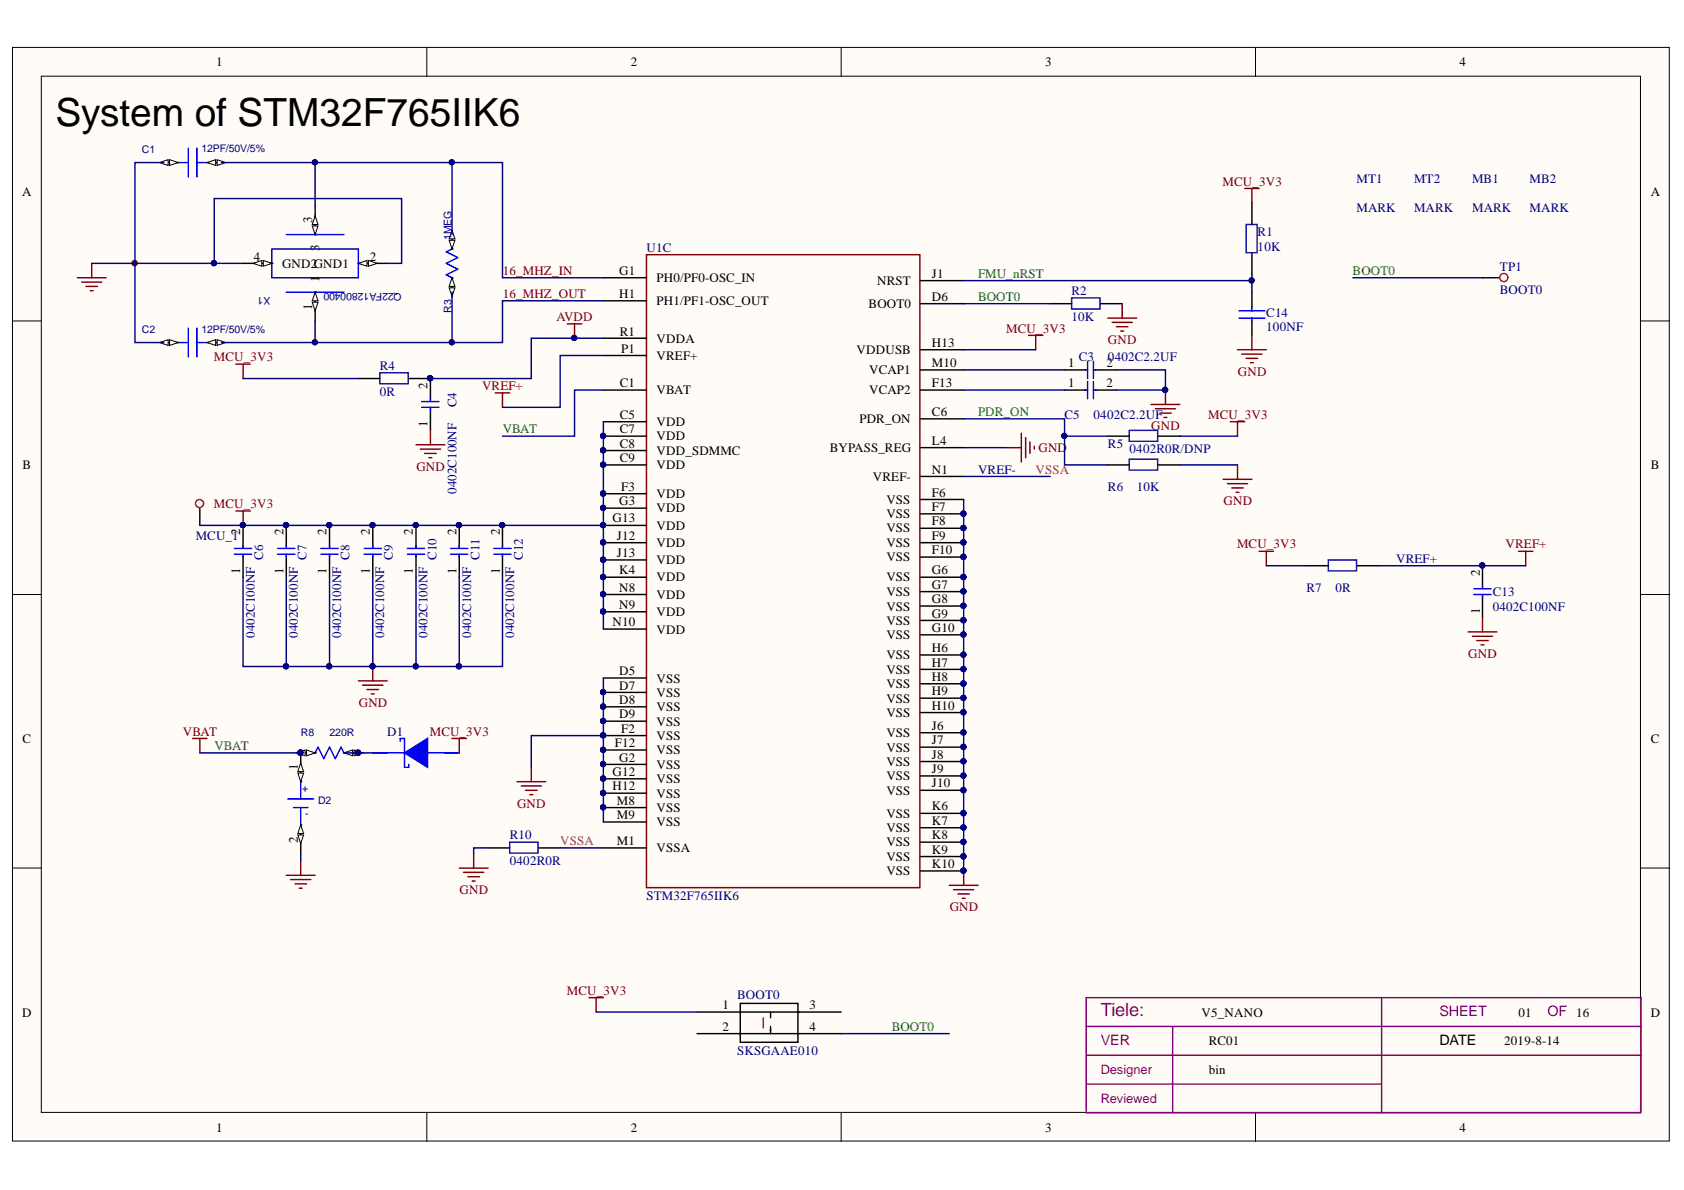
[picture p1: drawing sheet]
<svg xmlns="http://www.w3.org/2000/svg" width="297mm" height="210mm" viewBox="0 0 297 210" stroke-linecap="round" stroke-linejoin="round" font-family="sans-serif">
<defs><g id="words">
<text font-size="6.8" x="9.8" y="22.2">System of STM32F765IIK6</text>
<text font-size="3.2" fill="#7d0089" x="194.2" y="179.1">Tiele:</text>
<g font-size="2.5" fill="#800080">
<text x="253.9" y="179.2">SHEET</text>
<text x="272.9" y="179.2">OF 16</text>
<text x="194.2" y="184.3">VER</text>
</g>
<text font-size="2.5" x="253.9" y="184.3">DATE</text>
<g font-size="2.3">
<text x="38.2" y="11.7">1</text>
<text x="111.3" y="11.7">2</text>
<text x="184.4" y="11.7">3</text>
<text x="257.5" y="11.7">4</text>
<text x="3.9" y="34.5">A</text>
<text x="291.2" y="34.5">A</text>
<text x="55.1" y="39.3" transform="rotate(-90 55.1 39.3)">3</text>
<text x="44.8" y="46">4</text>
<text x="49.7" y="47.3">GND2GND1</text>
<text x="56.3" y="44.3" transform="rotate(-90 56.3 44.3)">3</text>
<text x="65.2" y="46">2</text>
<text x="56.3" y="49.7" transform="rotate(-90 56.3 49.7)">1</text>
<text x="109.2" y="48.5">G1</text>
<text x="109.2" y="52.6">H1</text>
<text x="115.8" y="49.8">PH0/PF0-OSC_IN</text>
<text x="115.8" y="53.9">PH1/PF1-OSC_OUT</text>
<text x="154.7" y="50.3">NRST</text>
<text x="164.4" y="49">J1</text>
<text x="164.4" y="53.1">D6</text>
<text x="55.1" y="54.7" transform="rotate(-90 55.1 54.7)">1</text>
<text x="109.3" y="59.2">R1</text>
<text x="153.2" y="54.4">BOOT0</text>
<text x="109.6" y="62.2">P1</text>
<text x="115.8" y="63.5">VREF+</text>
<text x="115.8" y="60.5">VDDA</text>
<text x="151.1" y="62.5">VDDUSB</text>
<text x="164.4" y="61.2">H13</text>
<text x="164.4" y="64.8">M10</text>
<text x="188.4" y="64.8">1</text>
<text x="195.2" y="64.8">2</text>
<text x="75.4" y="68.6" transform="rotate(-90 75.4 68.6)">2</text>
<text x="109.3" y="68.3">C1</text>
<text x="115.8" y="69.6">VBAT</text>
<text x="153.3" y="66">VCAP1</text>
<text x="153.3" y="69.6">VCAP2</text>
<text x="164.4" y="68.3">F13</text>
<text x="188.4" y="68.3">1</text>
<text x="195.2" y="68.3">2</text>
<text x="75.4" y="75.2" transform="rotate(-90 75.4 75.2)">1</text>
<text x="109.3" y="73.9">C5</text>
<text x="109.3" y="76.4">C7</text>
<text x="115.8" y="75.2">VDD</text>
<text x="115.8" y="77.7">VDD</text>
<text x="151.6" y="74.7">PDR_ON</text>
<text x="164.4" y="73.4">C6</text>
<text x="4" y="82.8">B</text>
<text x="109.3" y="81.5">C9</text>
<text x="109.3" y="79">C8</text>
<text x="115.8" y="82.8">VDD</text>
<text x="115.8" y="80.2">VDD_SDMMC</text>
<text x="146.4" y="79.7">BYPASS_REG</text>
<text x="164.4" y="83.5">N1</text>
<text x="164.4" y="78.5">L4</text>
<text x="291.2" y="82.8">B</text>
<text x="109.2" y="89.1">G3</text>
<text x="109.6" y="86.6">F3</text>
<text x="115.8" y="87.8">VDD</text>
<text x="154" y="84.8">VREF-</text>
<text x="156.4" y="88.9">VSS</text>
<text x="164.4" y="87.6">F6</text>
<text x="42.4" y="94.4" transform="rotate(-90 42.4 94.4)">2</text>
<text x="50" y="94.4" transform="rotate(-90 50 94.4)">2</text>
<text x="57.6" y="94.4" transform="rotate(-90 57.6 94.4)">2</text>
<text x="65.2" y="94.4" transform="rotate(-90 65.2 94.4)">2</text>
<text x="72.8" y="94.4" transform="rotate(-90 72.8 94.4)">2</text>
<text x="80.5" y="94.4" transform="rotate(-90 80.5 94.4)">2</text>
<text x="88.2" y="94.4" transform="rotate(-90 88.2 94.4)">2</text>
<text x="108" y="92.2">G13</text>
<text x="108.8" y="95.2">J12</text>
<text x="115.8" y="90.4">VDD</text>
<text x="115.8" y="93.4">VDD</text>
<text x="156.4" y="91.4">VSS</text>
<text x="156.4" y="93.9">VSS</text>
<text x="164.4" y="90.1">F7</text>
<text x="164.4" y="92.7">F8</text>
<text x="164.4" y="95.2">F9</text>
<text x="42.4" y="101.2" transform="rotate(-90 42.4 101.2)">1</text>
<text x="50" y="101.2" transform="rotate(-90 50 101.2)">1</text>
<text x="57.6" y="101.2" transform="rotate(-90 57.6 101.2)">1</text>
<text x="65.2" y="101.2" transform="rotate(-90 65.2 101.2)">1</text>
<text x="72.8" y="101.2" transform="rotate(-90 72.8 101.2)">1</text>
<text x="80.5" y="101.2" transform="rotate(-90 80.5 101.2)">1</text>
<text x="88.2" y="101.2" transform="rotate(-90 88.2 101.2)">1</text>
<text x="108.8" y="98.2">J13</text>
<text x="109.2" y="101.3">K4</text>
<text x="115.8" y="96.5">VDD</text>
<text x="115.8" y="99.5">VDD</text>
<text x="156.4" y="96.5">VSS</text>
<text x="156.4" y="99">VSS</text>
<text x="164.4" y="97.7">F10</text>
<text x="164.4" y="101.3">G6</text>
<text x="261" y="101.5" transform="rotate(-90 261 101.5)">2</text>
<text x="109.2" y="104.4">N8</text>
<text x="109.2" y="107.5">N9</text>
<text x="115.8" y="102.5">VDD</text>
<text x="115.8" y="105.7">VDD</text>
<text x="156.4" y="102.5">VSS</text>
<text x="156.4" y="105.2">VSS</text>
<text x="156.4" y="107.7">VSS</text>
<text x="164.4" y="103.9">G7</text>
<text x="164.4" y="106.4">G8</text>
<text x="108" y="110.5">N10</text>
<text x="115.8" y="108.7">VDD</text>
<text x="115.8" y="111.8">VDD</text>
<text x="156.4" y="110.2">VSS</text>
<text x="156.4" y="112.8">VSS</text>
<text x="164.4" y="109">G9</text>
<text x="164.4" y="111.5">G10</text>
<text x="261" y="108.3" transform="rotate(-90 261 108.3)">1</text>
<text x="109.2" y="119.1">D5</text>
<text x="156.4" y="116.3">VSS</text>
<text x="156.4" y="118.9">VSS</text>
<text x="164.4" y="115.1">H6</text>
<text x="164.4" y="117.6">H7</text>
<text x="109.2" y="121.7">D7</text>
<text x="109.2" y="124.2">D8</text>
<text x="115.8" y="120.4">VSS</text>
<text x="115.8" y="122.9">VSS</text>
<text x="115.8" y="125.5">VSS</text>
<text x="156.4" y="121.4">VSS</text>
<text x="156.4" y="123.9">VSS</text>
<text x="164.4" y="120.1">H8</text>
<text x="164.4" y="122.7">H9</text>
<text x="164.4" y="125.2">H10</text>
<text x="4" y="131">C</text>
<text x="108.5" y="131.8">F12</text>
<text x="109.2" y="126.7">D9</text>
<text x="109.6" y="129.3">F2</text>
<text x="115.8" y="128">VSS</text>
<text x="115.8" y="130.5">VSS</text>
<text x="156.4" y="126.5">VSS</text>
<text x="156.4" y="130">VSS</text>
<text x="164.4" y="128.8">J6</text>
<text x="164.4" y="131.3">J7</text>
<text x="291.2" y="131">C</text>
<text x="52.5" y="135.9" transform="rotate(-90 52.5 135.9)">1</text>
<text x="108" y="136.9">G12</text>
<text x="109.2" y="134.3">G2</text>
<text x="115.8" y="133.1">VSS</text>
<text x="115.8" y="135.6">VSS</text>
<text x="156.4" y="132.6">VSS</text>
<text x="156.4" y="135.1">VSS</text>
<text x="156.4" y="137.6">VSS</text>
<text x="164.4" y="133.8">J8</text>
<text x="164.4" y="136.4">J9</text>
<text x="108" y="139.4">H12</text>
<text x="108.8" y="141.9">M8</text>
<text x="115.8" y="138.1">VSS</text>
<text x="115.8" y="140.7">VSS</text>
<text x="115.8" y="143.2">VSS</text>
<text x="156.4" y="140.2">VSS</text>
<text x="164.4" y="143">K6</text>
<text x="164.4" y="138.9">J10</text>
<text x="52.5" y="148.7" transform="rotate(-90 52.5 148.7)">2</text>
<text x="108.8" y="144.5">M9</text>
<text x="108.8" y="149">M1</text>
<text x="115.8" y="145.7">VSS</text>
<text x="156.4" y="149.3">VSS</text>
<text x="156.4" y="146.8">VSS</text>
<text x="156.4" y="144.2">VSS</text>
<text x="164.4" y="148">K8</text>
<text x="164.4" y="145.5">K7</text>
<text x="115.8" y="150.3">VSSA</text>
<text x="156.4" y="151.8">VSS</text>
<text x="156.4" y="154.4">VSS</text>
<text x="164.4" y="150.6">K9</text>
<text x="164.4" y="153.1">K10</text>
<text x="3.9" y="179.3">D</text>
<text x="127.4" y="178">1</text>
<text x="142.8" y="178">3</text>
<text x="211.9" y="179.3">V5_NANO</text>
<text x="267.9" y="179.3">01</text>
<text x="291.2" y="179.3">D</text>
<text x="127.4" y="181.8">2</text>
<text x="142.8" y="181.8">4</text>
<text x="213.2" y="184.4">RC01</text>
<text x="265.3" y="184.4">2019-8-14</text>
<text x="213.2" y="189.4">bin</text>
<text x="38.2" y="199.6">1</text>
<text x="111.3" y="199.6">2</text>
<text x="184.4" y="199.6">3</text>
<text x="257.5" y="199.6">4</text>
</g>
<g font-size="2.3" fill="#800000">
<text x="215.7" y="32.7">MCU_3V3</text>
<text x="88.7" y="48.5">16_MHZ_IN</text>
<text x="88.7" y="52.6">16_MHZ_OUT</text>
<text x="98.1" y="56.6">AVDD</text>
<text x="177.5" y="58.7">MCU_3V3</text>
<text x="37.7" y="63.7">MCU_3V3</text>
<text x="195.4" y="60.7">GND</text>
<text x="85" y="68.8">VREF+</text>
<text x="218.4" y="66.3">GND</text>
<text x="203.1" y="75.9">GND</text>
<text x="213.1" y="73.9">MCU_3V3</text>
<text x="73.4" y="83">GND</text>
<text x="183.2" y="79.7">GND</text>
<text x="37.7" y="89.6">MCU_3V3</text>
<text x="215.8" y="89.1">GND</text>
<text x="218.2" y="96.7">MCU_3V3</text>
<text x="265.6" y="96.7">VREF+</text>
<text x="259" y="116.1">GND</text>
<text x="63.3" y="124.7">GND</text>
<text x="32.2" y="129.8">VBAT</text>
<text x="75.8" y="129.8">MCU_3V3</text>
<text x="91.2" y="142.4">GND</text>
<text x="81.1" y="157.7">GND</text>
<text x="167.5" y="160.7">GND</text>
<text x="100" y="175.5">MCU_3V3</text>
</g>
<g font-size="2.3" fill="#000080">
<text x="239.3" y="32.3">MT1</text>
<text x="249.4" y="32.3">MT2</text>
<text x="259.7" y="32.3">MB1</text>
<text x="269.8" y="32.3">MB2</text>
<text x="221.8" y="41.6">R1</text>
<text x="239.3" y="37.4">MARK</text>
<text x="249.4" y="37.4">MARK</text>
<text x="259.7" y="37.4">MARK</text>
<text x="269.8" y="37.4">MARK</text>
<text x="114" y="44.5">U1C</text>
<text x="221.8" y="44.2">10K</text>
<text x="264.6" y="47.8">TP1</text>
<text x="189" y="52.1">R2</text>
<text x="264.6" y="51.8">BOOT0</text>
<text x="189" y="56.6">10K</text>
<text x="223.4" y="55.9">C14</text>
<text x="223.4" y="58.4">100NF</text>
<text x="67" y="65.3">R4</text>
<text x="190.3" y="63.7">C3</text>
<text x="195.4" y="63.7">0402C2.2UF</text>
<text x="67" y="69.8">0R</text>
<text x="80.5" y="71.9" transform="rotate(-90 80.5 71.9)">C4</text>
<text x="187.7" y="73.9">C5</text>
<text x="192.9" y="73.9">0402C2.2UF</text>
<text x="172.5" y="83.5">VREF-</text>
<text x="195.4" y="79">R5</text>
<text x="199.2" y="80">0402R0R/DNP</text>
<text x="80.5" y="87.1" transform="rotate(-90 80.5 87.1)">0402C100NF</text>
<text x="195.4" y="86.6">R6</text>
<text x="200.5" y="86.6">10K</text>
<text x="34.5" y="95.2">MCU_1</text>
<text x="46.4" y="98.7" transform="rotate(-90 46.4 98.7)">C6</text>
<text x="54.1" y="98.7" transform="rotate(-90 54.1 98.7)">C7</text>
<text x="61.7" y="98.7" transform="rotate(-90 61.7 98.7)">C8</text>
<text x="69.3" y="98.7" transform="rotate(-90 69.3 98.7)">C9</text>
<text x="77" y="98.7" transform="rotate(-90 77 98.7)">C10</text>
<text x="84.6" y="98.7" transform="rotate(-90 84.6 98.7)">C11</text>
<text x="92.2" y="98.7" transform="rotate(-90 92.2 98.7)">C12</text>
<text x="246.3" y="99.3">VREF+</text>
<text x="230.5" y="104.4">R7</text>
<text x="235.5" y="104.4">0R</text>
<text x="263.3" y="105.2">C13</text>
<text x="263.3" y="107.7">0402C100NF</text>
<text x="44.9" y="112.5" transform="rotate(-90 44.9 112.5)">0402C100NF</text>
<text x="52.5" y="112.5" transform="rotate(-90 52.5 112.5)">0402C100NF</text>
<text x="60.2" y="112.5" transform="rotate(-90 60.2 112.5)">0402C100NF</text>
<text x="67.8" y="112.5" transform="rotate(-90 67.8 112.5)">0402C100NF</text>
<text x="75.4" y="112.5" transform="rotate(-90 75.4 112.5)">0402C100NF</text>
<text x="83.1" y="112.5" transform="rotate(-90 83.1 112.5)">0402C100NF</text>
<text x="90.7" y="112.5" transform="rotate(-90 90.7 112.5)">0402C100NF</text>
<text x="68.3" y="129.8">D1</text>
<text x="89.9" y="148">R10</text>
<text x="89.9" y="152.6">0402R0R</text>
<text x="114" y="158.7">STM32F765IIK6</text>
<text x="130" y="176.3">BOOT0</text>
<text x="130" y="186.2">SKSGAAE010</text>
</g>
<g font-size="2.3" fill="#008000">
<text x="172.5" y="49">FMU_nRST</text>
<text x="172.5" y="53.1">BOOT0</text>
<text x="238.6" y="48.5">BOOT0</text>
<text x="88.7" y="76.4">VBAT</text>
<text x="172.5" y="73.4">PDR_ON</text>
<text x="37.8" y="132.3">VBAT</text>
<text x="157.3" y="181.8">BOOT0</text>
</g>
<g font-size="2.3" fill="#ad660b">
<text x="182.7" y="83.5">VSSA</text>
<text x="98.8" y="149">VSSA</text>
</g>
<g font-size="2.3" fill="#800080">
<text x="194.2" y="189.4">Designer</text>
<text x="194.2" y="194.5">Reviewed</text>
</g>
<g font-size="1.9" fill="#000080">
<text x="25" y="27.1">C1</text>
<text x="35.5" y="26.8">12PF/50V/5%</text>
<text x="79.6" y="42.4" transform="rotate(-90 79.6 42.4)">1MEG</text>
<text x="47.7" y="52.4" transform="rotate(-180 47.7 52.4)">X1</text>
<text x="70.8" y="51.7" transform="rotate(-180 70.8 51.7)">Q22FA12800400</text>
<text x="25" y="58.8">C2</text>
<text x="35.5" y="58.8">12PF/50V/5%</text>
<text x="79.6" y="55.1" transform="rotate(-90 79.6 55.1)">R3</text>
<text x="53" y="129.9">R8</text>
<text x="58.1" y="129.9">220R</text>
<text x="53.3" y="139.7">+</text>
<text x="56.1" y="141.8">D2</text>
<text x="53.8" y="144.1">-</text>
</g>
</g></defs>
<g fill="#fffcf8" stroke="#000" stroke-width=".18">
<path d="M2.2 8.4h292.2v192.9h-292.2z"/>
<path d="M7.3 13.4h282.1v182.8h-282.1z"/>
</g>
<path d="M75.3 8.4v5M148.4 8.4v5M221.5 8.4v5M2.2 56.6h5.1M289.5 56.6h5M2.2 104.9h5.1M289.5 104.9h5M2.2 153.1h5.1M289.5 153.1h5M75.3 196.3v5.1M148.4 196.3v5.1M221.5 196.3v5.1" fill="none" stroke="#000" stroke-width=".18"/>
<circle cx="23.7" cy="46.4" r=".47" fill="#000080" stroke="#000080" stroke-width=".18"/>
<path d="M243.7 176v20.3M191.6 196v-20h97.9v20M191.6 181.1h97.9M191.6 191.2h52.1M191.6 186.1h97.9M191.6 196.3h97.9M206.8 181.1v14.9" fill="none" stroke="#800080" stroke-width=".25"/>
<circle cx="23.7" cy="46.4" r=".47" fill="#800000" stroke="#800000" stroke-width=".18"/>
<path d="M33.2 57.9v5.1M34.7 57.9v5.1M31.4 60.4h1.8M34.7 60.4h1.8" fill="none" stroke="#00f" stroke-width=".25"/>
<path d="M28.9 60.4h2.5" fill="none" stroke="#000" stroke-width=".25"/>
<path d="M29.9 59.9l1.5 .5-1.5 .5z" fill="#fffcf8"/>
<path d="M29.9 59.9l1.5 .5-1.5 .5z" fill="none" stroke="#000" stroke-width=".18"/>
<path d="M28.1 60.4l1.6-.5v1z" fill="#fffcf8"/>
<path d="M28.1 60.4l1.6-.5v1z" fill="none" stroke="#000" stroke-width=".18"/>
<path d="M36.5 60.4h2.6" fill="none" stroke="#000" stroke-width=".25"/>
<path d="M36.5 60.4l1.5-.5v1z" fill="#fffcf8"/>
<path d="M36.5 60.4l1.5-.5v1z" fill="none" stroke="#000" stroke-width=".18"/>
<path d="M38.3 59.9l1.5 .5-1.5 .5z" fill="#fffcf8"/>
<path d="M38.3 59.9l1.5 .5-1.5 .5z" fill="none" stroke="#000" stroke-width=".18"/>
<path d="M48 43.9h15.2v5.1h-15.2zM48 46.5h.1M50.5 51.5h10.2M50.5 41.4h10.2M55.6 41.4h.1M55.6 51.5h.1M63.2 46.5h.1" fill="none" stroke="#00f" stroke-width=".25"/>
<path d="M55.6 51.5v5.1" fill="none" stroke="#000" stroke-width=".25"/>
<path d="M55.6 51.5l.5 1.6h-1z" fill="#fffcf8"/>
<path d="M55.6 51.5l.5 1.6h-1z" fill="none" stroke="#000" stroke-width=".18"/>
<path d="M55.1 53.3h1l-.5 1.5z" fill="#fffcf8"/>
<path d="M55.1 53.3h1l-.5 1.5z" fill="none" stroke="#000" stroke-width=".18"/>
<path d="M63.2 46.5h5.1" fill="none" stroke="#000" stroke-width=".25"/>
<path d="M63.2 46.5l1.5-.6v1.1z" fill="#fffcf8"/>
<path d="M63.2 46.5l1.5-.6v1.1z" fill="none" stroke="#000" stroke-width=".18"/>
<path d="M65 45.9l1.5 .6-1.5 .5z" fill="#fffcf8"/>
<path d="M65 45.9l1.5 .6-1.5 .5z" fill="none" stroke="#000" stroke-width=".18"/>
<path d="M55.6 36.3v5.1" fill="none" stroke="#000" stroke-width=".25"/>
<path d="M55.1 39.9h1l-.5 1.5z" fill="#fffcf8"/>
<path d="M55.1 39.9h1l-.5 1.5z" fill="none" stroke="#000" stroke-width=".18"/>
<path d="M55.6 38.1l.5 1.5h-1z" fill="#fffcf8"/>
<path d="M55.6 38.1l.5 1.5h-1z" fill="none" stroke="#000" stroke-width=".18"/>
<path d="M42.9 46.5h5.1" fill="none" stroke="#000" stroke-width=".25"/>
<path d="M46.4 45.9l1.6 .6-1.6 .5z" fill="#fffcf8"/>
<path d="M46.4 45.9l1.6 .6-1.6 .5z" fill="none" stroke="#000" stroke-width=".18"/>
<path d="M44.7 46.5l1.5-.6v1.1z" fill="#fffcf8"/>
<path d="M44.7 46.5l1.5-.6v1.1z" fill="none" stroke="#000" stroke-width=".18"/>
<path d="M79.7 43.9h.1M79.7 49h.1M79.7 43.9l-1 .5 2.1 1-2.1 1.1 2.1 1-2.1 1 1 .5" fill="none" stroke="#00f" stroke-width=".25"/>
<path d="M79.7 49v2.5" fill="none" stroke="#000" stroke-width=".25"/>
<path d="M79.7 49l.5 1.5h-1z" fill="#fffcf8"/>
<path d="M79.7 49l.5 1.5h-1z" fill="none" stroke="#000" stroke-width=".18"/>
<path d="M79.2 50.8h1l-.5 1.5z" fill="#fffcf8"/>
<path d="M79.2 50.8h1l-.5 1.5z" fill="none" stroke="#000" stroke-width=".18"/>
<path d="M79.7 41.4v2.5" fill="none" stroke="#000" stroke-width=".25"/>
<path d="M79.2 42.4h1l-.5 1.5z" fill="#fffcf8"/>
<path d="M79.2 42.4h1l-.5 1.5z" fill="none" stroke="#000" stroke-width=".18"/>
<path d="M79.7 40.6l.5 1.5h-1z" fill="#fffcf8"/>
<path d="M79.7 40.6l.5 1.5h-1z" fill="none" stroke="#000" stroke-width=".18"/>
<path d="M31.4 28.7h1.8M33.2 26.1v5.1M34.7 28.7h1.8M34.7 26.1v5.1" fill="none" stroke="#00f" stroke-width=".25"/>
<path d="M28.9 28.7h2.5" fill="none" stroke="#000" stroke-width=".25"/>
<path d="M29.9 28.2l1.5 .5-1.5 .5z" fill="#fffcf8"/>
<path d="M29.9 28.2l1.5 .5-1.5 .5z" fill="none" stroke="#000" stroke-width=".18"/>
<path d="M28.1 28.7l1.6-.5v1z" fill="#fffcf8"/>
<path d="M28.1 28.7l1.6-.5v1z" fill="none" stroke="#000" stroke-width=".18"/>
<path d="M36.5 28.7h2.6" fill="none" stroke="#000" stroke-width=".25"/>
<path d="M36.5 28.7l1.5-.5v1z" fill="#fffcf8"/>
<path d="M36.5 28.7l1.5-.5v1z" fill="none" stroke="#000" stroke-width=".18"/>
<path d="M38.3 28.2l1.5 .5-1.5 .5z" fill="#fffcf8"/>
<path d="M38.3 28.2l1.5 .5-1.5 .5z" fill="none" stroke="#000" stroke-width=".18"/>
<g fill="none" stroke="#800000" stroke-width=".25">
<path d="M219.6 33.2h2.5M220.8 33.2v2.6M13.6 49h5.1M14.4 49.8h3.6M15.2 50.5h2M15.9 51.3h.5M16.2 46.5v2.5M114 44.9h48.3v111.7h-48.3zM195.4 56.1h5.1M196.2 56.9h3.5M196.9 57.6h2.1M197.7 58.4h.5"/>
<path d="M197.9 53.6v2.5M177.6 79h2.5M180.1 76.4v5.1M180.9 77.2v3.5M181.7 77.9v2.1M182.4 78.7v.5M203 71.3h5.1M203.8 72.1h3.6M204.6 72.9h2M205.3 73.6h.5M205.6 68.8v2.5M217 74.4h2.6"/>
<path d="M218.3 74.4v2.5M41.6 90.1h2.5M42.9 90.1v2.6M215.7 84.5h5.1M216.5 85.3h3.6M217.3 86.1h2M218 86.8h.5M218.3 82v2.5M65.8 117.6v2.5M63.2 120.1h5.1M64 120.9h3.5M64.7 121.6h2.1"/>
<path d="M65.5 122.4h.5M91.2 137.9h5.1M91.9 138.6h3.6M92.7 139.4h2M93.7 135.3v2.6M81 153.1h5.1M81.8 153.9h3.5M82.5 154.6h2.1M83.3 155.4h.5M83.5 150.6v2.5M93.5 140.2h.5M167.4 156.2h5.1"/>
<path d="M168.2 156.9h3.6M169 157.7h2M169.7 158.4h.5M170 153.6v2.6"/>
</g>
<g fill="none" stroke="#000" stroke-width=".25">
<path d="M220.8 35.8v3.8M106.4 49h7.7M106.4 53.1h7.7M106.4 59.7h7.7M162.4 49.5h7.6M162.4 53.6h7.6M185.2 53.6h3.8M194.1 53.6h3.8M220.8 44.7v3.8M261.5 49h3.8M106.4 62.7h7.7M106.4 74.4h7.7"/>
<path d="M106.4 76.9h7.7M106.4 79.5h7.7M106.4 68.8h7.7M162.4 61.7h7.6M162.4 73.9h7.6M162.4 68.8h7.6M162.4 79h7.6M162.4 65.2h7.6M187.8 68.8h3.8M187.8 65.2h3.8M193.1 68.8h3.8M193.1 65.2h3.8"/>
<path d="M195.4 76.9h3.8M204.3 76.9h3.8M42.9 92.7v3.8M42.9 98v3.8M50.5 92.7v3.8M50.5 98v3.8M58.1 92.7v3.8M58.1 98v3.8M65.8 92.7v3.8M65.8 98v3.8M73.4 92.7v3.8M73.4 98v3.8"/>
<path d="M81 92.7v3.8M81 98v3.8M88.6 92.7v3.8M88.6 98v3.8M106.4 87.1h7.7M106.4 82h7.7M106.4 95.7h7.7M106.4 89.6h7.7M106.4 92.7h7.7M106.4 98.8h7.7M162.4 84h7.6M162.4 88.1h7.6"/>
<path d="M162.4 90.6h7.6M162.4 93.2h7.6M162.4 95.7h7.6M162.4 98.3h7.6M195.4 82h3.8M204.3 82h3.8M106.4 101.8h7.7M106.4 119.6h7.7M106.4 104.9h7.7M106.4 107.9h7.7M106.4 111h7.7M162.4 101.8h7.6"/>
<path d="M162.4 104.4h7.6M162.4 106.9h7.6M162.4 109.4h7.6M162.4 112h7.6M162.4 115.5h7.6M162.4 118.1h7.6M106.4 122.1h7.7M106.4 124.7h7.7M106.4 127.2h7.7M106.4 129.8h7.7M106.4 132.3h7.7M106.4 134.8h7.7"/>
<path d="M106.4 137.4h7.7M106.4 139.9h7.7M162.4 120.6h7.6M162.4 123.1h7.6M162.4 125.7h7.6M162.4 129.2h7.6M162.4 131.8h7.6M162.4 134.3h7.6M162.4 139.4h7.6M162.4 136.9h7.6M86.1 149.6h3.8M95 149.6h3.8"/>
<path d="M106.4 142.5h7.7M106.4 145h7.7M106.4 149.6h7.7M162.4 151.1h7.6M162.4 148.5h7.6M162.4 146h7.6M162.4 143.5h7.6M162.4 153.6h7.6"/>
</g>
<g fill="#000080" stroke="#000080" stroke-width=".18">
<circle cx="106.4" cy="87" r=".46"/>
<circle cx="106.4" cy="82" r=".46"/>
<circle cx="106.4" cy="76.9" r=".46"/>
<circle cx="106.4" cy="79.4" r=".46"/>
<circle cx="169.9" cy="90.6" r=".46"/>
<circle cx="169.9" cy="93.1" r=".46"/>
<circle cx="169.9" cy="95.7" r=".46"/>
<circle cx="169.9" cy="98.2" r=".46"/>
<circle cx="169.9" cy="101.8" r=".46"/>
<circle cx="169.9" cy="104.3" r=".46"/>
<circle cx="169.9" cy="106.8" r=".46"/>
<circle cx="169.9" cy="109.4" r=".46"/>
<circle cx="169.9" cy="111.9" r=".46"/>
<circle cx="169.9" cy="115.5" r=".46"/>
<circle cx="169.9" cy="118" r=".46"/>
<circle cx="169.9" cy="120.6" r=".46"/>
<circle cx="169.9" cy="123.1" r=".46"/>
<circle cx="169.9" cy="125.6" r=".46"/>
<circle cx="169.9" cy="129.2" r=".46"/>
<circle cx="169.9" cy="131.7" r=".46"/>
<circle cx="169.9" cy="134.3" r=".46"/>
<circle cx="169.9" cy="151" r=".46"/>
<circle cx="169.9" cy="148.5" r=".46"/>
<circle cx="169.9" cy="146" r=".46"/>
<circle cx="169.9" cy="143.4" r=".46"/>
<circle cx="169.9" cy="153.6" r=".46"/>
<circle cx="106.4" cy="122.1" r=".46"/>
<circle cx="106.4" cy="124.6" r=".46"/>
<circle cx="106.4" cy="127.2" r=".46"/>
<circle cx="106.4" cy="129.7" r=".46"/>
<circle cx="106.4" cy="132.3" r=".46"/>
<circle cx="106.4" cy="134.8" r=".46"/>
<circle cx="106.4" cy="137.3" r=".46"/>
<circle cx="106.4" cy="139.9" r=".46"/>
<circle cx="106.4" cy="142.4" r=".46"/>
<circle cx="169.9" cy="139.4" r=".46"/>
<circle cx="169.9" cy="136.8" r=".46"/>
<circle cx="106.4" cy="89.6" r=".46"/>
<circle cx="106.4" cy="92.6" r=".46"/>
<circle cx="106.4" cy="95.7" r=".46"/>
<circle cx="106.4" cy="98.7" r=".46"/>
<circle cx="106.4" cy="101.8" r=".46"/>
<circle cx="106.4" cy="104.8" r=".46"/>
<circle cx="106.4" cy="107.9" r=".46"/>
<circle cx="205.5" cy="68.8" r=".47"/>
<circle cx="42.8" cy="92.6" r=".46"/>
<circle cx="50.4" cy="92.6" r=".46"/>
<circle cx="58.1" cy="92.6" r=".46"/>
<circle cx="65.7" cy="92.6" r=".46"/>
<circle cx="73.3" cy="92.6" r=".46"/>
<circle cx="80.9" cy="92.6" r=".46"/>
<circle cx="88.6" cy="92.6" r=".46"/>
<circle cx="65.7" cy="117.5" r=".46"/>
</g>
<path d="M219.8 39.6h1.9v5h-1.9zM189 52.5h5v2h-5zM199.2 75.9h5v1.9h-5zM199.2 81h5v1.9h-5zM89.9 148.5h5v2h-5z" fill="none" stroke="#0000bf" stroke-width=".25"/>
<g fill="none" stroke="#00f" stroke-width=".25">
<path d="M191.3 68.8h.5M191.3 65.2h.5M191.8 63.7v3.1M191.8 67.3v3M192.9 63.7v3.1M192.9 67.3v3M192.9 68.8h.5M192.9 65.2h.5M41.3 97.8h3.1M41.3 96.7h3.1M42.9 96.2v.5M42.9 97.8v.5"/>
<path d="M49 97.8h3M49 96.7h3M50.5 96.2v.5M50.5 97.8v.5M56.6 97.8h3.1M56.6 96.7h3.1M58.1 96.2v.5M58.1 97.8v.5M64.2 97.8h3.1M64.2 96.7h3.1M65.8 96.2v.5M65.8 97.8v.5"/>
<path d="M71.9 97.8h3M71.9 96.7h3M73.4 96.2v.5M73.4 97.8v.5M79.5 97.8h3M79.5 96.7h3M81 96.2v.5M81 97.8v.5M87.1 97.8h3.1M87.1 96.7h3.1M88.6 96.2v.5M88.6 97.8v.5"/>
</g>
<circle cx="265.3" cy="49" r=".72" fill="#fffcf8" stroke="#f00" stroke-width=".25"/>
<g fill="none" stroke="#800000" stroke-width=".25">
<path d="M100.1 57.1h2.5M101.3 57.1v2.6M41.6 64.2h2.5M42.9 64.2v2.6M73.4 78.5h5.1M74.1 79.2h3.6M74.9 80h2M75.9 75.9v2.6M75.7 80.7h.5M267.9 97.2h2.5M269.1 97.2v2.6M259 111.5h5"/>
<path d="M259.7 112.2h3.6M260.5 113h2M261.2 113.8h.6M261.5 108.9v2.6"/>
</g>
<g fill="#000080" stroke="#000080" stroke-width=".18">
<circle cx="101.3" cy="59.6" r=".46"/>
<circle cx="75.9" cy="66.7" r=".46"/>
<circle cx="261.4" cy="99.7" r=".46"/>
</g>
<path d="M67 65.8h5v1.9h-5z" fill="none" stroke="#0000bf" stroke-width=".25"/>
<path d="M63.2 66.8h3.8M72.1 66.8h3.8v3.8M75.9 72.1v3.8M261.5 99.8v3.8M261.5 105.1v3.8M53 132.8v5.1" fill="none" stroke="#000" stroke-width=".25"/>
<g fill="none" stroke="#00f" stroke-width=".25">
<path d="M74.4 71.8h3M74.4 70.8h3M75.9 70.3v.5M75.9 71.8v.6M260 104.9h3M260 103.8h3M261.5 103.3v.5M261.5 104.9v.5M53 137.9h.1M53 137.9v3M50.8 140.9h4.5M51.8 142.5h2.5"/>
<path d="M53 145.5h.1M53 142.5v3"/>
</g>
<path d="M52.5 136.4h1.1l-.6 1.5z" fill="#fffcf8"/>
<path d="M52.5 136.4h1.1l-.6 1.5z" fill="none" stroke="#000" stroke-width=".18"/>
<path d="M53 134.6l.6 1.5h-1.1z" fill="#fffcf8"/>
<path d="M53 134.6l.6 1.5h-1.1z" fill="none" stroke="#000" stroke-width=".18"/>
<circle cx="53" cy="132.8" r=".46" fill="#000080" stroke="#000080" stroke-width=".18"/>
<path d="M53 145.5v5.1" fill="none" stroke="#000" stroke-width=".25"/>
<path d="M53 145.5l.6 1.5h-1.1z" fill="#fffcf8"/>
<path d="M53 145.5l.6 1.5h-1.1z" fill="none" stroke="#000" stroke-width=".18"/>
<path d="M52.5 147.3h1.1l-.6 1.5z" fill="#fffcf8"/>
<path d="M52.5 147.3h1.1l-.6 1.5z" fill="none" stroke="#000" stroke-width=".18"/>
<circle cx="53" cy="132.8" r=".46" fill="#000080" stroke="#000080" stroke-width=".18"/>
<path d="M50.5 154.4h5.1M51.3 155.1h3.5M52 155.9h2.1M52.8 156.7h.5M53 151.8v2.6" fill="none" stroke="#800000" stroke-width=".25"/>
<path d="M65.8 132.8h2.5M78.5 132.8h2.5" fill="none" stroke="#000" stroke-width=".25"/>
<path d="M65.8 132.8h15.2" fill="none" stroke="#00f" stroke-width=".25"/>
<path d="M71.3 132.8l4.1-2.5v5z" fill="#00f"/>
<path d="M55.6 132.8h.1M55.6 132.8l.5-1 1 2 1-2 1 2 1.1-2 .5 1M60.7 132.8h.1M70.6 130.8v-.5h.7v5h.8v-.5M71.3 132.8l4.1-2.5v5z" fill="none" stroke="#00f" stroke-width=".25"/>
<path d="M53 132.8h2.6" fill="none" stroke="#000" stroke-width=".25"/>
<path d="M54.1 132.3l1.5 .5-1.5 .5z" fill="#fffcf8"/>
<path d="M54.1 132.3l1.5 .5-1.5 .5z" fill="none" stroke="#000" stroke-width=".18"/>
<path d="M52.3 132.8l1.5-.5v1z" fill="#fffcf8"/>
<path d="M52.3 132.8l1.5-.5v1z" fill="none" stroke="#000" stroke-width=".18"/>
<circle cx="53" cy="132.8" r=".46" fill="#000080" stroke="#000080" stroke-width=".18"/>
<path d="M60.7 132.8h2.5" fill="none" stroke="#000" stroke-width=".25"/>
<path d="M60.7 132.8l1.5-.5v1z" fill="#fffcf8"/>
<path d="M60.7 132.8l1.5-.5v1z" fill="none" stroke="#000" stroke-width=".18"/>
<path d="M62.4 132.3l1.6 .5-1.6 .5z" fill="#fffcf8"/>
<path d="M62.4 132.3l1.6 .5-1.6 .5z" fill="none" stroke="#000" stroke-width=".18"/>
<g fill="#000080" stroke="#000080" stroke-width=".18">
<circle cx="63.2" cy="132.8" r=".46"/>
<circle cx="53" cy="132.8" r=".46"/>
</g>
<path d="M181.4 59.2h2.6M182.7 59.2v2.5M34 130.3h2.5M35.2 130.3v2.5M79.7 130.3h2.6M81 130.3v2.5" fill="none" stroke="#800000" stroke-width=".25"/>
<path d="M218.5 54.8h4.6M218.5 56.1h4.6M220.8 54.1v.7M220.8 56.1v.5" fill="none" stroke="#00f" stroke-width=".25"/>
<path d="M220.8 51.5v2.6M220.8 56.6v2.6M35.2 88.9v3.8" fill="none" stroke="#000" stroke-width=".25"/>
<circle cx="35.2" cy="88.8" r=".71" fill="#fffcf8" stroke="#f00" stroke-width=".25"/>
<path d="M220.8 59.2v2.5M87.4 69.3h2.5M88.6 69.3v2.5M218.3 61.7h5.1M219 62.5h3.6M219.8 63.2h2M220.6 64h.5M222.1 97.2h2.5M223.4 97.2v2.6M103.9 176h2.5M105.2 176v2.5" fill="none" stroke="#800000" stroke-width=".25"/>
<path d="M234.3 98.8h5v1.9h-5z" fill="none" stroke="#0000bf" stroke-width=".25"/>
<path d="M230.5 99.8h3.8M239.4 99.8h3.8M123 178.5h25.4M130.6 177h10.1v6.8h-10.1zM135.9 178.5v1M123 182.3h25.4M135.9 181.1v1.2" fill="none" stroke="#000" stroke-width=".25"/>
<path d="M134.6 179.5v1.8" fill="none" stroke="#f00" stroke-width=".25"/>
<g fill="none" stroke="#000080" stroke-width=".25">
<path d="M28.9 28.7h-5.1v31.7h5.1M39.1 28.7h40.6v12.7M55.6 28.7v7.6M79.7 28.7h8.9v20.3h17.8M16.2 46.5h26.7M37.8 46.5v-11.5h33v11.5h-2.5M55.6 56.6v3.8M79.7 51.5v8.9M106.4 53.1h-17.8v7.3h-49.5M106.4 59.7h-12.7v7.1h-17.8M170 53.6h15.2M220.8 48.5v1h-50.8"/>
<path d="M220.8 49.5v2M238.6 49h22.9M42.9 66.8h20.3M106.4 74.4v36.6M106.4 68.8h-5.1v8.1h-12.7M106.4 62.7h-7.6v9.1h-10.2M170 73.9h17.8v8.1h7.6M170 68.8h17.8M170 65.2h17.8M170 79h7.6M170 61.7h12.7M187.8 76.9h7.6"/>
<path d="M196.9 65.2h8.7v3.6h-8.7M208.1 76.9h10.2M35.2 92.7h71.2M170 88.1v65.5M170 84h15.2M208.1 82h10.2M223.4 99.8h7.1M243.2 99.8h25.9M42.9 101.8v15.8h38.1v-15.8M50.5 101.8v15.8M58.1 101.8v15.8M65.8 101.8v15.8"/>
<path d="M73.4 101.8v15.8M88.6 101.8v15.8h-7.6M106.4 119.6v25.4M35.2 132.8h17.8M60.7 132.8h5.1M106.4 129.8h-12.7v5.5M53 150.6v1.2M86.1 149.6h-2.6v1M98.8 149.6h7.6M105.2 178.5h17.8M148.4 182.3h19"/>
</g>
<g fill="#000080" stroke="#000080" stroke-width=".18">
<circle cx="55.5" cy="28.6" r=".46"/>
<circle cx="55.5" cy="60.4" r=".46"/>
<circle cx="79.7" cy="60.4" r=".46"/>
<circle cx="37.7" cy="46.4" r=".47"/>
<circle cx="79.7" cy="28.6" r=".46"/>
<circle cx="187.7" cy="76.9" r=".46"/>
<circle cx="106.4" cy="76.9" r=".46"/>
<circle cx="106.4" cy="79.4" r=".46"/>
<circle cx="106.4" cy="82" r=".46"/>
<circle cx="106.4" cy="87" r=".46"/>
<circle cx="106.4" cy="89.6" r=".46"/>
<circle cx="106.4" cy="92.6" r=".46"/>
<circle cx="106.4" cy="95.7" r=".46"/>
<circle cx="106.4" cy="98.7" r=".46"/>
<circle cx="106.4" cy="101.8" r=".46"/>
<circle cx="106.4" cy="104.8" r=".46"/>
<circle cx="106.4" cy="107.9" r=".46"/>
<circle cx="73.3" cy="117.5" r=".46"/>
<circle cx="65.7" cy="117.5" r=".46"/>
<circle cx="58.1" cy="117.5" r=".47"/>
<circle cx="50.4" cy="117.5" r=".47"/>
<circle cx="80.9" cy="117.5" r=".47"/>
<circle cx="75.9" cy="66.7" r=".46"/>
<circle cx="101.3" cy="59.6" r=".46"/>
<circle cx="53" cy="132.8" r=".46"/>
<circle cx="63.2" cy="132.8" r=".46"/>
<circle cx="88.6" cy="92.6" r=".46"/>
<circle cx="80.9" cy="92.6" r=".46"/>
<circle cx="73.3" cy="92.6" r=".46"/>
<circle cx="65.7" cy="92.6" r=".46"/>
<circle cx="58.1" cy="92.6" r=".46"/>
<circle cx="50.4" cy="92.6" r=".46"/>
<circle cx="42.8" cy="92.6" r=".46"/>
<circle cx="220.8" cy="49.5" r=".46"/>
<circle cx="205.5" cy="68.8" r=".47"/>
<circle cx="261.4" cy="99.7" r=".46"/>
<circle cx="169.9" cy="90.6" r=".46"/>
<circle cx="169.9" cy="93.1" r=".46"/>
<circle cx="169.9" cy="95.7" r=".46"/>
<circle cx="169.9" cy="98.2" r=".46"/>
<circle cx="169.9" cy="101.8" r=".46"/>
<circle cx="169.9" cy="104.3" r=".46"/>
<circle cx="169.9" cy="106.8" r=".46"/>
<circle cx="169.9" cy="109.4" r=".46"/>
<circle cx="169.9" cy="111.9" r=".46"/>
<circle cx="169.9" cy="115.5" r=".46"/>
<circle cx="169.9" cy="118" r=".46"/>
<circle cx="169.9" cy="120.6" r=".46"/>
<circle cx="169.9" cy="123.1" r=".46"/>
<circle cx="169.9" cy="125.6" r=".46"/>
<circle cx="169.9" cy="129.2" r=".46"/>
<circle cx="169.9" cy="131.7" r=".46"/>
<circle cx="169.9" cy="134.3" r=".46"/>
<circle cx="169.9" cy="136.8" r=".46"/>
<circle cx="169.9" cy="139.4" r=".46"/>
<circle cx="169.9" cy="143.4" r=".46"/>
<circle cx="169.9" cy="146" r=".46"/>
<circle cx="169.9" cy="148.5" r=".46"/>
<circle cx="169.9" cy="151" r=".46"/>
<circle cx="169.9" cy="153.6" r=".46"/>
<circle cx="106.4" cy="122.1" r=".46"/>
<circle cx="106.4" cy="124.6" r=".46"/>
<circle cx="106.4" cy="127.2" r=".46"/>
<circle cx="106.4" cy="129.7" r=".46"/>
<circle cx="106.4" cy="132.3" r=".46"/>
<circle cx="106.4" cy="134.8" r=".46"/>
<circle cx="106.4" cy="137.3" r=".46"/>
<circle cx="106.4" cy="139.9" r=".46"/>
<circle cx="106.4" cy="142.4" r=".46"/>
</g>
<use href="#words"/>
</svg>
